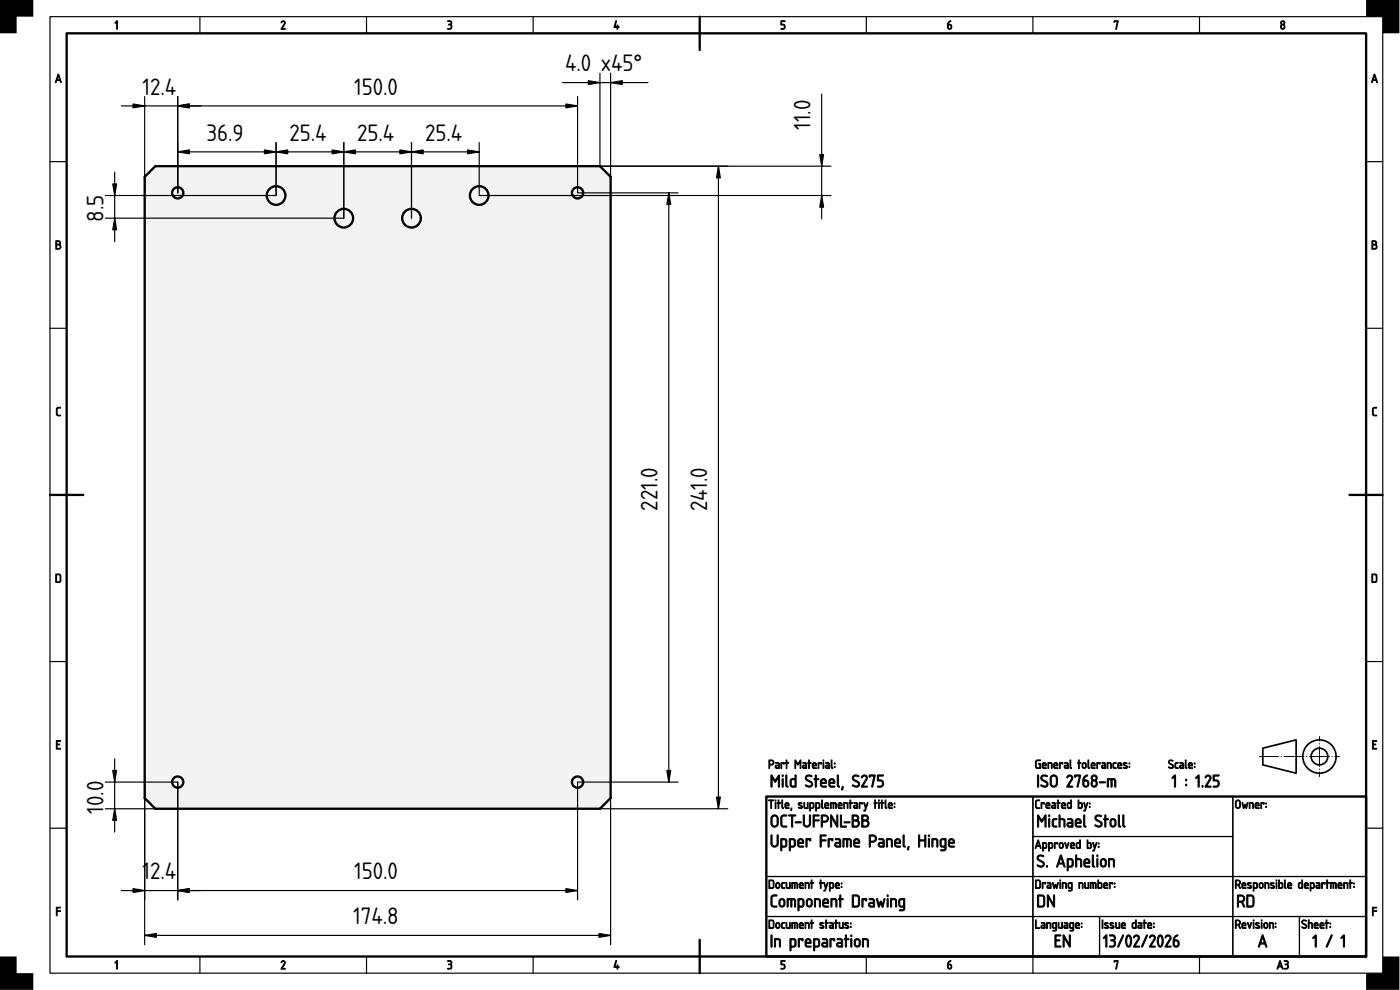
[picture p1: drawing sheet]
<svg xmlns="http://www.w3.org/2000/svg" width="420mm" height="297mm" viewBox="0 0 420 297" stroke-linecap="round" stroke-linejoin="round" font-family="sans-serif">
<defs><g id="words">
<g font-size="6.7">
<text x="169.6" y="21.4">4.0 x45°</text>
<text x="42.8" y="28.4">12.4</text>
<text x="106.2" y="28.4">150.0</text>
<text x="243.2" y="39.1" transform="rotate(-90 243.2 39.1)">11.0</text>
<text x="62" y="42.2">36.9</text>
<text x="86.9" y="42.2">25.4</text>
<text x="107.2" y="42.2">25.4</text>
<text x="127.6" y="42.2">25.4</text>
<text x="31" y="66.6" transform="rotate(-90 31 66.6)">8.5</text>
<text x="197.3" y="153.2" transform="rotate(-90 197.3 153.2)">221.0</text>
<text x="212.2" y="153.4" transform="rotate(-90 212.2 153.4)">241.0</text>
<text x="31" y="244.1" transform="rotate(-90 31 244.1)">10.0</text>
<text x="42.8" y="263.8">1</text>
<text x="45.1" y="263.8">2.4</text>
<text x="106.2" y="263.8">150.0</text>
<text x="106" y="277.3">174.8</text>
</g>
</g></defs>
<path d="M20 10h390v277h-390zM210 5v10M15 148.5h10M405 148.5h10M230 239h180v48h-180zM210 282v10" fill="none" stroke="#000" stroke-width=".7"/>
<g fill="none" stroke="#000" stroke-width=".35">
<path d="M15 5h400v287h-400zM60 5v5M110 5v5M160 5v5M260 5v5M310 5v5M360 5v5M15 48.5h5M410 48.5h5M15 98.5h5M410 98.5h5M15 198.5h5"/>
<path d="M410 198.5h5M230 239h80v24h-80zM310 239h60v12h-60zM370 239h40v24h-40zM15 248.5h5M310 251h60v12h-60zM410 248.5h5M230 263h80v12h-80zM230 275h80v12h-80zM310 263h60v12h-60zM310 275h20v12h-20zM330 275h40v12h-40z"/>
<path d="M370 275h20v12h-20zM370 263h40v12h-40zM390 275h20v12h-20zM60 287v5M110 287v5M160 287v5M260 287v5M310 287v5M360 287v5"/>
</g>
<g fill="#000" stroke="#000" stroke-width=".3">
<path d="M35 6.3l.3 .1-.2 2.4-.1-2.2-.3 .4-.2-.1zM84.5 6.5a.64 .64 0 0 1 .9-.2 .64 .64 0 0 1 .1 .9l-.8 1.4h.8l.1 .2h-1.2l.9-1.7a.44 .44 0 0 0-.2-.6 .44 .44 0 0 0-.6 .4zM134.4 6.2h.1a.73 .73 0 0 1 .9 .2 .73 .73 0 0 1-.1 1 .78 .78 0 0 1 .2 1.1 .78 .78 0 0 1-1.1 .1 .66 .66 0 0 0 1-.5 .66 .66 0 0 0-.8-.7 .52 .52 0 0 0 .6-.2 .52 .52 0 0 0-.1-.7l-.7-.1zM184.8 6.2l.2 .2-.4 1.6h.6l.1-.5 .1 .5 .4 .2-.4 .1-.1 .5-.1-.5-.9-.1zM234.4 6.3h1.2l-1 .2v.8a.8 .8 0 0 1 1 .5 .8 .8 0 0 1-.6 1l-.7-.1 .7-.1a.54 .54 0 0 0 .4-.6 .54 .54 0 0 0-.5-.5h-.5zM334.4 6.2l1.2 .1-.6 2.5 .3-2.3h-.7l-.2 .2zM17.1 122.4l1-.2v.2l-.9 .3-.1 1.5 .3 .3h.7l.1 .3h-.9l-.4-.4v-1.6zM412.1 122.4l1-.2v.2l-.9 .3-.1 1.5 .3 .3h.6l.1 .3h-.8l-.4-.4v-1.6zM16.9 222.2h1.3l-.2 .3h-.9v.7l.8 .2-.8 .1v1h1l.1 .3h-1.3zM411.9 222.2h1.2l-.1 .3h-.9v.7l.8 .2-.8 .1v1h.9l.1 .3h-1.2zM16.9 272.2l1.3 .1-1 .1v.8l1 .2-1 .1-.2 1.3zM411.9 272.2l1.3 .1-1.1 .1v.8l1.1 .2-1.1 .1-.1 1.3z"/>
<path d="M35 288.3l.3 .1-.2 2.4-.1-2.2-.3 .4-.2-.2zM84.5 288.4a.64 .64 0 0 1 .9-.1 .64 .64 0 0 1 .1 .9l-.8 1.4h.8l.1 .2h-1.2l.9-1.7a.44 .44 0 0 0-.2-.7 .44 .44 0 0 0-.6 .4zM134.4 288.2h.1a.73 .73 0 0 1 .9 .2 .73 .73 0 0 1-.1 1 .78 .78 0 0 1 .2 1.1 .78 .78 0 0 1-1.1 .1 .66 .66 0 0 0 1-.5 .66 .66 0 0 0-.8-.7 .52 .52 0 0 0 .6-.3 .52 .52 0 0 0-.1-.6l-.7-.1zM184.8 288.2l.2 .1-.4 1.7h.6l.1-.5 .1 .5 .4 .2-.4 .1-.1 .5-.1-.5-.9-.1zM234.4 288.2l1.2 .1-1 .2v.7a.8 .8 0 0 1 1 .6 .8 .8 0 0 1-.6 1l-.7-.1 .7-.2a.54 .54 0 0 0 .4-.5 .54 .54 0 0 0-.5-.5h-.5zM334.4 288.2l1.2 .1-.6 2.5 .3-2.3h-.7l-.2 .2z"/>
<path d="M284.7 6.6l.6-.3-.7 1a.74 .74 0 0 1 1 .2 .74 .74 0 0 1-.2 1 .74 .74 0 0 1-1-.1v-1.3zM284.6 7.5v.7a.4 .4 0 0 0 .4 .4 .4 .4 0 0 0 .4-.4l-.1-.6z"/>
<path d="M384.5 8a.5 .5 0 0 0 1 0 .5 .5 0 0 0-1 0zM384.6 6.9a.4 .4 0 0 0 .8 0 .4 .4 0 0 0-.8 0zM384.6 6.4a.65 .65 0 0 1 .9 .1 .65 .65 0 0 1-.1 .9 .76 .76 0 0 1 .2 1.1 .76 .76 0 0 1-1.2 0 .76 .76 0 0 1 .2-1.1l-.3-.6z"/>
<path d="M17.4 22.2l.2 .1 .8 2.3-.1 .2-.3-.7h-1l-.2 .7-.2-.1zM17.5 22.7l-.4 1.2h.8z"/>
<path d="M412.4 22.2l.2 .1 .8 2.3-.1 .2-.3-.7h-1l-.2 .7-.2-.1zM412.5 22.7l-.4 1.2h.8z"/>
<path d="M16.8 72.3l.6-.1a.65 .65 0 0 1 .7 .4 .65 .65 0 0 1-.2 .8 .77 .77 0 0 1 .4 .8 .77 .77 0 0 1-.7 .6h-.8zM17 73.5v1.1h.5a.52 .52 0 0 0 .5-.6 .52 .52 0 0 0-.5-.5zM17 72.5v.8h.5a.39 .39 0 0 0 .4-.4 .39 .39 0 0 0-.4-.4z"/>
<path d="M411.8 72.3l.6-.1a.65 .65 0 0 1 .7 .4 .65 .65 0 0 1-.2 .8 .77 .77 0 0 1 .4 .8 .77 .77 0 0 1-.7 .6h-.8zM412 73.5v1.1h.5a.52 .52 0 0 0 .5-.6 .52 .52 0 0 0-.5-.5zM412 72.5v.8h.5a.39 .39 0 0 0 .4-.4 .39 .39 0 0 0-.4-.4z"/>
<path d="M17 172.5v2h.8l.2-.4v-1.4l-.2-.2zM16.8 172.2h1l.4 .5v1.6l-.4 .5h-1z"/>
<path d="M412 172.5v2h.8l.2-.4v-1.4l-.2-.2zM411.7 172.2h1.1l.4 .5v1.6l-.4 .5h-1.1z"/>
<path d="M231 228.3v1h.6a.52 .52 0 0 0 .4-.6 .52 .52 0 0 0-.5-.4zM230.8 228h.7a.77 .77 0 0 1 .8 .8 .77 .77 0 0 1-.7 .8h-.6v.8l-.2 .1zM232.9 229.9l.1 .4h.7v-.5zM232.8 228.8h.8l.3 .5v1.2l-.8 .1a.52 .52 0 0 1-.5-.5 .52 .52 0 0 1 .5-.5h.6l-.1-.4-.8-.2zM234.4 228.8l1 .1-.1 .4-.2-.3h-.5l-.1 1.6zM236 228l.2 .1v.7l.5 .1-.5 .1-.2 1.6-.1-1.6-.2-.1 .2-.1zM238.6 228l.8 1.2 .9-1.2v2.5l-.2-.1v-1.8l-.6 1-.7-1v1.8l-.2 .2zM241.1 229.9l.1 .4h.6v-.5zM241 228.8h.8l.3 .5v1.2l-.8 .1a.52 .52 0 0 1-.5-.5 .52 .52 0 0 1 .5-.5h.5v-.4l-.8-.2zM242.7 228l.2 .1v.7l.6 .1-.6 .1-.1 1.6-.1-1.6-.3-.1 .3-.1zM244.1 229.2l-.1 .4h.8l-.2-.5zM244 228.9a.64 .64 0 0 1 .9 0 .64 .64 0 0 1 0 .9h-.9l.1 .5 1 .2-.8 .1a1.06 1.06 0 0 1-.3-1.7zM245.6 228.8l1 .1-.2 .4-.1-.3h-.5l-.2 1.6zM247 228.8l.2 .1-.1 1.7zM247 228.2a.17 .17 0 0 1 .3 0 .17 .17 0 0 1-.3 0zM248 229.9l.1 .4h.6v-.5zM247.8 228.8h.9l.3 .5-.1 1.2-.7 .1a.52 .52 0 0 1-.5-.5 .52 .52 0 0 1 .5-.5h.5v-.4l-.9-.2zM249.5 228l.2 .1 .1 2.5-.4-.4zM250.4 230h.2v.3h-.2zM250.4 228.9h.2v.3h-.2z"/>
<path d="M231.4 232.6h.3l.9 1.6 1-1.6h.3v3.5l-.3-.2v-2.6l-1 1.4-.9-1.4v2.7l-.3 .1zM234.8 233.7l.3 .1v2.2l-.2 .2-.2-.2zM234.7 232.8a.25 .25 0 0 1 .5 0 .25 .25 0 0 1-.5 0zM235.9 232.6l.3 .1v2.9l.3 .3a.37 .37 0 0 1-.5 .3 .37 .37 0 0 1-.2-.6zM237.6 234l-.1 .4v1.2l1.1 .2v-1.8zM237.3 233.9l.3-.3h1v-.9l.3-.2v3.6l-1.2 .1-.5-.4-.1-1.5zM241.9 232.8a1.41 1.41 0 0 1 1.8 .1l-.3 .1a.73 .73 0 0 0-.9-.1 .73 .73 0 0 0-.3 .9l1.1 .6a1.02 1.02 0 0 1 .4 1.5 1.02 1.02 0 0 1-1.6 .1l-.4-.3 .2-.2a.88 .88 0 0 0 .9 .4 .88 .88 0 0 0 .7-.9l-1.7-1.1-.1-.5zM244.7 232.5l.3 .2v.9l.8 .2-.8 .2v2l-.2 .2-.1-.2v-2l-.4-.2 .4-.2zM246.7 234.2l-.1 .5h1.1a.58 .58 0 0 0-.3-.7 .58 .58 0 0 0-.7 .2zM246.5 233.8a.92 .92 0 0 1 1.3 0 .92 .92 0 0 1 .1 1.3h-1.3l.1 .7 1.4 .2-1.2 .2a.89 .89 0 0 1-.7-1.2v-.8zM249.2 234.2l-.1 .5h1.1a.58 .58 0 0 0-.3-.7 .58 .58 0 0 0-.7 .2zM249 233.8a.92 .92 0 0 1 1.3 0 .92 .92 0 0 1 .1 1.3h-1.3l.1 .7 1.4 .2-1.2 .2a.89 .89 0 0 1-.7-1.2v-.8zM251.3 232.6l.3 .1v2.9l.3 .3a.37 .37 0 0 1-.5 .3 .37 .37 0 0 1-.1-.6zM252.8 236l.3 .1-.4 1-.1-.2zM256 232.8a1.41 1.41 0 0 1 1.8 .1l-.3 .1a.73 .73 0 0 0-.9-.1 .73 .73 0 0 0-.3 .9l1.1 .6a1.02 1.02 0 0 1 .4 1.5 1.02 1.02 0 0 1-1.6 .1l-.4-.3 .2-.2a.88 .88 0 0 0 .9 .4 .88 .88 0 0 0 .7-.9l-1.7-1.1-.1-.5zM258.8 232.8a.92 .92 0 0 1 1.2-.1 .92 .92 0 0 1 .2 1.2l-1.2 1.9h1.1l.2 .4h-1.8l1.3-2.4a.63 .63 0 0 0-.3-.9 .63 .63 0 0 0-.8 .5l-.2-.2zM260.9 232.5h1.6l.2 .2-.9 3.5-.2-.2 .7-3.1h-1.1l-.2 .3zM263.4 232.6l1.6-.1 .2 .2-.2 .2h-1.3v1.1a1.14 1.14 0 0 1 1.4 .8 1.14 1.14 0 0 1-.8 1.4l-1-.2 .9-.2a.77 .77 0 0 0 .6-.7 .77 .77 0 0 0-.6-.8h-.8z"/>
<path d="M311.4 232.6l.3 .1v3.3l-.2 .2-.1-.2zM312.6 232.8a1.41 1.41 0 0 1 1.7 .1l-.2 .1a.73 .73 0 0 0-1-.1 .73 .73 0 0 0-.2 .9l1.1 .6a1.02 1.02 0 0 1 .3 1.5 1.02 1.02 0 0 1-1.6 .1l-.3-.3 .1-.2a.88 .88 0 0 0 1 .4 .88 .88 0 0 0 .6-.9l-1.6-1.1-.2-.5zM315.8 233l-.3 .6v1.6a.75 .75 0 0 0 .8 .6 .75 .75 0 0 0 .7-.7v-1.5a.75 .75 0 0 0-.4-.7 .75 .75 0 0 0-.8 .1zM315.5 232.8a1.1 1.1 0 0 1 1.2-.2 1.1 1.1 0 0 1 .7 1v1.5a1.1 1.1 0 0 1-1.1 1.1 1.1 1.1 0 0 1-1.1-1.1v-1.8zM320.4 232.8a.92 .92 0 0 1 1.2-.1 .92 .92 0 0 1 .2 1.2l-1.2 1.9h1.2l.1 .4h-1.7l1.3-2.4a.63 .63 0 0 0-.3-.9 .63 .63 0 0 0-.9 .5l-.2-.2zM322.5 232.5h1.6l.2 .2-.9 3.5-.2-.2 .7-3.1h-1.1l-.1 .3zM325.4 233l1-.4v.2l-.9 .6-.2 .6a1.1 1.1 0 0 1 1.5 1 1.1 1.1 0 0 1-1.4 1.1l-.4-.7v-1.6zM325.3 234.3v1a.57 .57 0 0 0 .6 .5 .57 .57 0 0 0 .5-.5l-.1-.8zM327.7 235a.7 .7 0 0 0 1.4 0 .7 .7 0 0 0-1.4 0zM327.8 233.4a.57 .57 0 0 0 1.1 0 .57 .57 0 0 0-1.1 0zM327.8 232.7a.93 .93 0 0 1 1.3 .1 .93 .93 0 0 1-.2 1.4 1.09 1.09 0 0 1 .3 1.6 1.09 1.09 0 0 1-1.7 0 1.09 1.09 0 0 1 .3-1.6l-.3-.8zM330 234.6h1.6l.2 .1-1.7 .2zM332.4 233.6h.1a2.46 2.46 0 0 1 2.3 .3v2.2l-.3-.1-.1-1.9-.6-.1v2l-.2 .2-.2-.2v-2h-.7v2l-.2 .2-.2-.2z"/>
<path d="M310.9 228.2l1.4-.2-.2 .2-.9 .1-.2 .4v1.2l.2 .4h.8v-1l-.3-.1 .6-.1v1.4l-1 .1-.5-.3-.1-1.7zM313.1 229.2l-.1 .4h.8l-.2-.5zM313 228.9a.64 .64 0 0 1 .8 0 .64 .64 0 0 1 .1 .9h-.9l.1 .5 .9 .2-.7 .1a1.06 1.06 0 0 1-.3-1.7zM314.5 228.8a.87 .87 0 0 1 1.1 .1 .87 .87 0 0 1 .2 1l-.1 .7-.2-1.4-.8-.2v1.4l-.2 .1zM316.5 229.2v.4h.7l-.2-.5zM316.4 228.9a.64 .64 0 0 1 .9 0 .64 .64 0 0 1 .1 .9h-.9l.1 .5 .9 .2-.8 .1a1.06 1.06 0 0 1-.3-1.7zM318 228.8l1 .1-.1 .4-.2-.3h-.5l-.1 1.6zM319.7 229.9l.1 .4h.6v-.5zM319.5 228.8h.8l.3 .5v1.2l-.8 .1a.52 .52 0 0 1-.5-.5 .52 .52 0 0 1 .5-.5h.6v-.4l-.9-.2zM321.1 228l.3 .1 .1 2.5-.4-.4zM323.7 228l.2 .1v.7l.5 .1-.5 .1-.1 1.6-.1-1.6-.3-.1 .3-.1zM325.1 229.1l-.1 .9a.4 .4 0 0 0 .4 .3 .4 .4 0 0 0 .4-.4l-.1-.8zM325 228.9a.64 .64 0 0 1 1 .5v.6a.64 .64 0 0 1-.6 .6 .64 .64 0 0 1-.7-.7zM326.5 228l.2 .1 .2 2.5-.4-.4zM327.7 229.2v.4h.7l-.2-.5zM327.6 228.9a.64 .64 0 0 1 .9 0 .64 .64 0 0 1 .1 .9h-.9l.1 .5 .9 .2-.8 .1a1.06 1.06 0 0 1-.3-1.7zM329.2 228.8l1 .1-.1 .4-.2-.3h-.5l-.1 1.6zM330.9 229.9l.1 .4h.6v-.5zM330.7 228.8h.8l.3 .5v1.2l-.8 .1a.52 .52 0 0 1-.5-.5 .52 .52 0 0 1 .5-.5h.6v-.4l-.9-.2zM332.3 228.8a.87 .87 0 0 1 1 .1 .87 .87 0 0 1 .3 1l-.2 .7-.1-1.4-.8-.2v1.4l-.2 .1zM334.1 228.9l.8-.1 .1 .2a.52 .52 0 0 0-.6 0 .52 .52 0 0 0-.2 .6l.1 .6 .7 .3a.65 .65 0 0 1-.8 0 .65 .65 0 0 1-.2-.8zM335.7 229.2l-.1 .4h.8l-.2-.5zM335.6 228.9a.64 .64 0 0 1 .9 0 .64 .64 0 0 1 .1 .9h-1l.2 .5 .9 .2-.8 .1a1.06 1.06 0 0 1-.3-1.7zM337.2 228.9a.5 .5 0 0 1 .5-.2 .5 .5 0 0 1 .4 .5l-.5-.2-.3 .2 .8 .5a.55 .55 0 0 1-.1 .9 .55 .55 0 0 1-.8-.4l.7 .1 .2-.2-.9-.6zM338.8 230h.2v.3h-.2zM338.8 228.9h.2v.3h-.2z"/>
<path d="M350.8 228.2l.2-.1a.75 .75 0 0 1 1 .3h-.1a.49 .49 0 0 0-.8-.1 .49 .49 0 0 0 .1 .7l.6 .3a.73 .73 0 0 1 0 1.2 .73 .73 0 0 1-1.1-.4h.1a.54 .54 0 0 0 .8 .3 .54 .54 0 0 0 .2-.7l-1-.6-.1-.4zM352.7 228.9l.8-.1 .1 .2a.52 .52 0 0 0-.6 0 .52 .52 0 0 0-.2 .6l.1 .6 .7 .3a.65 .65 0 0 1-.8 0 .65 .65 0 0 1-.2-.8zM354.3 229.9l.1 .4h.6v-.5zM354.1 228.8h.8l.3 .5v1.2l-.8 .1a.52 .52 0 0 1-.5-.5 .52 .52 0 0 1 .6-.5h.5v-.4l-.9-.2zM355.7 228l.3 .1 .1 2.5-.4-.4zM357 229.2l-.1 .4h.8l-.2-.5zM356.8 228.9a.64 .64 0 0 1 .9 0 .64 .64 0 0 1 .1 .9h-.9l.1 .5 .9 .2-.8 .1a1.06 1.06 0 0 1-.3-1.7zM358.4 230h.2v.3h-.2zM358.4 228.9h.2v.3h-.2z"/>
<path d="M352.5 232.6l.3 .1v3.3l-.2 .2-.1-.2v-2.9l-.5 .5-.3-.2zM355.8 235.3h.3v.4h-.3zM355.8 233.8h.3v.4h-.2zM359.6 232.6l.3 .1v3.3l-.2 .2-.1-.2v-2.9l-.5 .5-.3-.2zM360.7 235.7h.3v.4h-.2zM361.9 232.8a.92 .92 0 0 1 1.2-.1 .92 .92 0 0 1 .2 1.2l-1.2 1.9h1.2l.1 .4h-1.7l1.3-2.4a.63 .63 0 0 0-.3-.9 .63 .63 0 0 0-.9 .5l-.2-.2zM364.1 232.6l1.6-.1 .2 .2-.2 .2h-1.3v1.1a1.14 1.14 0 0 1 1.5 .8 1.14 1.14 0 0 1-.9 1.4l-.9-.2 .9-.2a.77 .77 0 0 0 .6-.7 .77 .77 0 0 0-.7-.8h-.8z"/>
<path d="M230.7 240l1.5 .1-.6 .1-.2 2.4-.1-2.4h-.6zM232.7 240.8l.2 .1-.1 1.7zM232.6 240.2a.2 .2 0 0 1 .4 0 .2 .2 0 0 1-.4 0zM233.5 240l.3 .1v.7l.5 .1-.5 .1-.2 1.6-.1-1.6-.2-.1 .2-.1zM234.7 240l.2 .1 .1 2.5-.4-.4zM235.9 241.2l-.1 .4h.8l-.2-.5zM235.8 240.9a.64 .64 0 0 1 .8 0 .64 .64 0 0 1 .1 .9h-.9l.1 .5 .9 .2-.7 .1a1.06 1.06 0 0 1-.3-1.7zM237.5 242.5h.2l-.3 .7zM239.7 240.9a.5 .5 0 0 1 .5-.2 .5 .5 0 0 1 .4 .5l-.6-.2-.2 .2 .8 .5a.55 .55 0 0 1-.1 .9 .55 .55 0 0 1-.8-.4l.6 .1 .3-.2-.9-.6zM241.3 240.8l.2 .1v1.3l.3 .1h.5v-1.4h.2v1.7h-.8a1.3 1.3 0 0 1-.4-1.8zM243.2 241v1.3h.7l.1-1.1zM243 240.8a.94 .94 0 0 1 1.4 .8 .94 .94 0 0 1-1.2 1l-.1 .8zM245 241v1.3h.7l.1-1.1zM244.8 240.8a.94 .94 0 0 1 1.3 .8 .94 .94 0 0 1-1.1 1l-.1 .8zM246.6 240l.2 .1 .1 2.5-.3-.4zM247.8 241.2l-.1 .4h.8l-.2-.5zM247.7 240.9a.64 .64 0 0 1 .9 0 .64 .64 0 0 1 0 .9h-.9l.1 .5 1 .2-.8 .1a1.06 1.06 0 0 1-.3-1.7zM249.3 240.8h.1a1.21 1.21 0 0 1 1.6 .5l-.1 1.3-.1-1.4-.5-.2-.2 1.6-.1-1.6h-.5l-.1 1.6zM251.8 241.2l-.1 .4h.8l-.2-.5zM251.7 240.9a.64 .64 0 0 1 .9 0 .64 .64 0 0 1 0 .9h-.9l.1 .5 1 .2-.8 .1a1.06 1.06 0 0 1-.3-1.7zM253.2 240.8a.87 .87 0 0 1 1.1 .1 .87 .87 0 0 1 .2 1l-.1 .7-.2-1.4-.7-.2v1.4l-.3 .1zM255.1 240l.2 .1v.7l.5 .1-.5 .1-.1 1.6-.1-1.6-.3-.1 .3-.1zM256.4 241.9l.1 .4h.6v-.5zM256.3 240.8h.8l.3 .5v1.2l-.8 .1a.52 .52 0 0 1-.5-.5 .52 .52 0 0 1 .5-.5h.5v-.4l-.8-.2zM257.9 240.8l1 .1-.1 .4-.2-.3h-.5l-.1 1.6zM259.3 240.8l.2 .1 .4 1.2 .4-1.2h.2l-.9 2.5-.4-.2 .3-.1 .2-.6zM262.6 240l.2 .1v.7l.5 .1-.5 .1-.2 1.6-.1-1.6-.2-.1 .2-.1zM263.7 240.8l.2 .1-.1 1.7zM263.6 240.2a.2 .2 0 0 1 .4 0 .2 .2 0 0 1-.4 0zM264.6 240l.2 .1v.7l.5 .1-.5 .1-.2 1.6-.1-1.6-.2-.1 .2-.1zM265.7 240l.2 .1 .1 2.5-.4-.4zM266.9 241.2l-.1 .4h.8l-.2-.5zM266.8 240.9a.64 .64 0 0 1 .8 0 .64 .64 0 0 1 .1 .9h-.9l.1 .5 .9 .2-.7 .1a1.06 1.06 0 0 1-.3-1.7zM268.4 242h.2v.3h-.2zM268.4 240.9h.2v.3h-.2z"/>
<path d="M231.4 250.5l.3 .2v2.3a.75 .75 0 0 0 .8 .8 .75 .75 0 0 0 .7-.8v-2.3l.2-.2 .2 .2v2.3a1.11 1.11 0 0 1-1.1 1.2 1.11 1.11 0 0 1-1.1-1.1zM234.7 252v1.8h.9l.2-.4v-1.2l-.2-.2zM234.4 251.7a1.38 1.38 0 0 1 1.7 .5l.1 .2a1.27 1.27 0 0 1-.7 1.8h-.8l-.1 1h-.2zM237.2 252v1.8h.9l.2-.4v-1.2l-.2-.2zM236.9 251.7a1.38 1.38 0 0 1 1.8 .5v.2a1.27 1.27 0 0 1-.7 1.8h-.8v1h-.3zM239.8 252.2l-.1 .5h1.1a.58 .58 0 0 0-.2-.7 .58 .58 0 0 0-.8 .2zM239.7 251.8a.92 .92 0 0 1 1.2 0 .92 .92 0 0 1 .1 1.3h-1.3l.2 .7 1.3 .2-1.1 .2a.89 .89 0 0 1-.7-1.2v-.8zM241.9 251.7l1.2-.1 .2 .2-.1 .5-.2-.3h-.8v2l-.2 .2-.1-.2zM246.2 250.5h1.6l.1 .2-.1 .1h-1.3v1.2h1.3l.1 .2-.1 .1h-1.3v1.7l-.2 .2-.2-.2zM248.6 251.7l1.2-.1 .2 .2-.2 .5-.2-.3h-.7v2l-.2 .2-.2-.2zM250.9 253.2v.4l.2 .2h.9v-.7zM250.7 251.6h1.1l.5 .6v1.9l-1.1 .1a.74 .74 0 0 1-.7-.8 .74 .74 0 0 1 .7-.7h.8l-.1-.5-1.2-.3zM253 251.6h.2a2.46 2.46 0 0 1 2.2 .3l.1 2.2-.3-.1-.1-1.9-.7-.1v2l-.1 .2-.2-.2v-2h-.8v2l-.2 .2-.1-.2zM256.6 252.2l-.1 .5h1.1a.58 .58 0 0 0-.2-.7 .58 .58 0 0 0-.8 .2zM256.5 251.8a.92 .92 0 0 1 1.2 0 .92 .92 0 0 1 .1 1.3h-1.3l.2 .7 1.3 .2-1.1 .2a.89 .89 0 0 1-.7-1.2v-.8zM261.2 250.9v1.4h.8a.75 .75 0 0 0 .7-.7 .75 .75 0 0 0-.8-.7zM260.9 250.6l.2-.1a1.69 1.69 0 0 1 1.7 .4 1.1 1.1 0 0 1 .2 1.1 1.1 1.1 0 0 1-1 .7h-.8v1.3l-.3 .1zM264 253.2l-.1 .4 .2 .2h.9v-.7zM263.8 251.6h1.1l.5 .6v1.9l-1.2 .1a.74 .74 0 0 1-.7-.8 .74 .74 0 0 1 .8-.7h.7v-.5l-1.2-.3zM266.1 251.6a1.44 1.44 0 0 1 1.7 .5v1.8l-.1 .3-.2-.3v-1.7l-.4-.2h-.7v2l-.2 .2-.2-.2zM268.9 252.2l-.1 .5h1.1a.58 .58 0 0 0-.2-.7 .58 .58 0 0 0-.8 .2zM268.8 251.8a.92 .92 0 0 1 1.2 0 .92 .92 0 0 1 .1 1.3h-1.3l.2 .7 1.3 .2-1.1 .2a.89 .89 0 0 1-.7-1.2v-.8zM271.1 250.6l.3 .1v2.9l.3 .3a.37 .37 0 0 1-.5 .3 .37 .37 0 0 1-.2-.6zM272.5 254l.3 .1-.3 1-.2-.2zM275.7 250.6l.3 .1v1.3h1.5v-1.3l.3-.1v3.5l-.3-.1v-1.7h-1.5v1.7l-.3 .1zM278.7 251.7l.3 .1v2.2l-.2 .2-.2-.2zM278.6 250.8a.25 .25 0 0 1 .5 0 .25 .25 0 0 1-.5 0zM279.7 251.6a1.44 1.44 0 0 1 1.8 .5v1.8l-.2 .3-.2-.3v-1.7l-.3-.2h-.8v2l-.2 .2-.1-.2zM282.6 252.1l-.1 1.5 .2 .2h.9v-1.8zM282.3 251.8l.5-.2 1.1 .1v2.9a1 1 0 0 1-1.6 .5l1.1-.2 .2-.7a1.06 1.06 0 0 1-1.2-.2 1.06 1.06 0 0 1-.3-1.2zM285.1 252.2l-.1 .5h1.1a.58 .58 0 0 0-.3-.7 .58 .58 0 0 0-.7 .2zM284.9 251.8a.92 .92 0 0 1 1.3 0 .92 .92 0 0 1 .1 1.3h-1.3l.1 .7 1.4 .2-1.2 .2a.89 .89 0 0 1-.7-1.2v-.8z"/>
<path d="M232 245l-.3 .6v1.6a.75 .75 0 0 0 .8 .6 .75 .75 0 0 0 .7-.7v-1.5a.75 .75 0 0 0-.4-.7 .75 .75 0 0 0-.8 .1zM231.7 244.8a1.1 1.1 0 0 1 1.2-.2 1.1 1.1 0 0 1 .7 1v1.5a1.1 1.1 0 0 1-1.1 1.1 1.1 1.1 0 0 1-1.1-1.1v-1.8zM234.6 244.7l.4-.2h1.1v.3l-1 .1-.4 .3v2.1l.3 .5h1l.1 .3h-1.2l-.5-.4-.1-2.3zM236.7 244.5h2l.1 .2-.9 .1v3.2l-.2 .2-.1-.2v-3.2h-.9zM238.7 246.6h1.6l.2 .1-1.7 .2zM241.1 244.5l.3 .2v2.3a.75 .75 0 0 0 .8 .8 .75 .75 0 0 0 .7-.8v-2.3l.2-.2 .2 .2v2.3a1.11 1.11 0 0 1-1.1 1.2 1.11 1.11 0 0 1-1.1-1.1zM244.1 244.5h1.6l.1 .2-.1 .1h-1.3v1.2h1.3l.1 .2-.1 .1h-1.3v1.7l-.2 .2-.2-.2zM246.8 244.9v1.4h.8a.75 .75 0 0 0 .7-.7 .75 .75 0 0 0-.8-.7zM246.5 244.6l.2-.1a1.69 1.69 0 0 1 1.7 .4 1.1 1.1 0 0 1 .2 1.1 1.1 1.1 0 0 1-1 .7h-.8v1.3l-.3 .1zM249.3 244.5l.3 .1 1.5 2.7v-2.6l.3-.2v3.6l-.3-.1-1.5-2.6v2.6l-.3 .1zM252.3 244.6l.3 .1v3.1h1.2l.2 .3h-1.7zM253.3 246.6h1.6l.2 .1-1.6 .2zM255.8 244.6l.9-.1a.93 .93 0 0 1 1 .6 .93 .93 0 0 1-.3 1 1.11 1.11 0 0 1 .5 1.2 1.11 1.11 0 0 1-1 .9l-1.2-.1zM256.1 246.4v1.5h.7a.74 .74 0 0 0 .8-.8 .74 .74 0 0 0-.7-.7zM256.1 244.9v1.1h.7a.56 .56 0 0 0 .6-.6 .56 .56 0 0 0-.6-.5zM258.7 244.6l.9-.1a.93 .93 0 0 1 1 .6 .93 .93 0 0 1-.3 1 1.11 1.11 0 0 1 .5 1.2 1.11 1.11 0 0 1-1 .9l-1.2-.1zM259 246.4v1.5h.7a.74 .74 0 0 0 .8-.8 .74 .74 0 0 0-.7-.7zM259 244.9v1.1h.7a.56 .56 0 0 0 .6-.6 .56 .56 0 0 0-.6-.5z"/>
<path d="M311.5 256.8a1.41 1.41 0 0 1 1.7 .1l-.2 .1a.73 .73 0 0 0-1-.1 .73 .73 0 0 0-.2 .9l1.1 .6a1.02 1.02 0 0 1 .3 1.5 1.02 1.02 0 0 1-1.6 .1l-.3-.3 .1-.2a.88 .88 0 0 0 1 .4 .88 .88 0 0 0 .6-.9l-1.6-1.1-.2-.5zM314 259.7h.3v.4h-.2zM318.3 256.5l.3 .1 1 3.3-.1 .3-.4-.9h-1.4l-.3 .9-.3-.2zM318.4 257.2l-.6 1.7h1.1zM320.6 258v1.8h.9l.2-.4v-1.2l-.2-.2zM320.3 257.7a1.38 1.38 0 0 1 1.8 .5v.2a1.27 1.27 0 0 1-.7 1.8h-.8v1h-.3zM322.9 256.5h.2l.1 1.1h.9l.5 .4v2.1l-.3-.1-.1-1.9-.3-.1h-.7v2l-.4 .1zM325.7 258.2l-.1 .5h1.1a.58 .58 0 0 0-.2-.7 .58 .58 0 0 0-.8 .2zM325.6 257.8a.92 .92 0 0 1 1.2 0 .92 .92 0 0 1 .1 1.3h-1.3l.2 .7 1.3 .2-1.1 .2a.89 .89 0 0 1-.7-1.2v-.8zM327.9 256.6l.3 .1v2.9l.3 .3a.37 .37 0 0 1-.5 .3 .37 .37 0 0 1-.2-.6zM329.2 257.7l.3 .1v2.2l-.2 .2-.1-.2zM329.1 256.8a.25 .25 0 0 1 .5 0 .25 .25 0 0 1-.5 0zM330.8 258.1l-.2 1.2a.57 .57 0 0 0 .6 .5 .57 .57 0 0 0 .5-.6l-.2-1.1-.4-.2zM330.5 257.8a.92 .92 0 0 1 1.5 .6v.9a.91 .91 0 0 1-.9 .9 .91 .91 0 0 1-.9-.9v-1.1zM332.7 257.6a1.44 1.44 0 0 1 1.8 .5v1.8l-.2 .3-.2-.3v-1.7l-.3-.2h-.8v2l-.2 .2-.1-.2z"/>
<path d="M310.9 240.2l1.1-.2v.2l-1 .3v1.4l.2 .4h.7l.1 .3h-.8l-.4-.4-.1-1.6zM312.5 240.8l1 .1-.2 .4-.1-.3h-.5l-.2 1.6zM314.2 241.2l-.1 .4h.8l-.2-.5zM314.1 240.9a.64 .64 0 0 1 .8 0 .64 .64 0 0 1 .1 .9h-.9l.1 .5 1 .2-.8 .1a1.06 1.06 0 0 1-.3-1.7zM315.9 241.9l.1 .4h.6v-.5zM315.7 240.8h.9l.3 .5-.1 1.2-.7 .1a.52 .52 0 0 1-.5-.5 .52 .52 0 0 1 .5-.5h.5v-.4l-.9-.2zM317.5 240l.2 .1v.7l.5 .1-.5 .1-.1 1.6-.2-1.6-.2-.1 .2-.1zM318.9 241.2l-.1 .4h.8l-.3-.5zM318.7 240.9a.64 .64 0 0 1 .9 0 .64 .64 0 0 1 .1 .9h-.9l.1 .5 .9 .2-.8 .1a1.06 1.06 0 0 1-.3-1.7zM320.6 241.1l-.1 .1a.71 .71 0 0 0 .5 1.1h.3v-1.3zM320.4 241l.9-.2v-.7l.2-.1v2.6h-.9l-.3-.3zM323.8 241v1.3h.5a.91 .91 0 0 0 .2-1.2zM323.6 240l.2 .1v.7h.7l.3 .3v1l-.3 .5-.9-.1zM325.3 240.8l.2 .1 .4 1.2 .4-1.2h.2l-.9 2.5-.4-.2 .3-.1 .2-.6zM326.9 242h.2v.3h-.2zM326.9 240.9h.2v.3h-.2z"/>
<path d="M311.5 252l.2 .1 .8 2.3-.2 .2-.3-.7h-.9l-.2 .7-.2-.1zM311.6 252.5l-.4 1.2h.8zM313.1 253v1.3h.7l.1-1.1zM312.9 252.8a.94 .94 0 0 1 1.3 .8 .94 .94 0 0 1-1.1 1l-.1 .8zM314.9 253v1.3h.7l.1-1.1zM314.7 252.8a.94 .94 0 0 1 1.3 .8 .94 .94 0 0 1-1.1 1l-.1 .8zM316.5 252.8l.9 .1-.1 .4-.1-.3h-.5l-.2 1.6zM318.2 253.1l-.1 .9a.4 .4 0 0 0 .4 .3 .4 .4 0 0 0 .4-.4l-.1-.8zM318.1 252.9a.64 .64 0 0 1 1 .5v.6a.64 .64 0 0 1-.6 .6 .64 .64 0 0 1-.6-.7zM319.6 252.8l.2 .1 .4 1.2 .4-1.2h.2l-.6 1.7zM321.6 253.2l-.1 .4h.8l-.3-.5zM321.4 252.9a.64 .64 0 0 1 .9 0 .64 .64 0 0 1 .1 .9h-.9l.1 .5 .9 .2-.8 .1a1.06 1.06 0 0 1-.3-1.7zM323.3 253.1l-.1 .1a.71 .71 0 0 0 .5 1.1h.3v-1.3zM323.1 253l.9-.2v-.7l.2-.1v2.6h-.9l-.3-.3zM326.5 253v1.3h.5a.91 .91 0 0 0 .2-1.2zM326.3 252l.2 .1v.7h.7l.3 .3v1l-.3 .5-1-.1zM327.9 252.8l.3 .1 .3 1.2 .5-1.2h.2l-.9 2.5-.4-.2 .3-.1 .2-.6zM329.6 254h.2v.3h-.2zM329.6 252.9h.2v.3h-.2z"/>
<path d="M311.4 244.6h.3l.9 1.6 1-1.6h.3v3.5l-.3-.2v-2.6l-1 1.4-.9-1.4v2.7l-.3 .1zM314.8 245.7l.3 .1v2.2l-.2 .2-.2-.2zM314.7 244.8a.25 .25 0 0 1 .5 0 .25 .25 0 0 1-.5 0zM316 245.8l1-.2 .2 .3a.77 .77 0 0 0-.9 .1 .77 .77 0 0 0-.2 .9l.1 .7 1 .3-.2 .3a.99 .99 0 0 1-1.1-.3 .99 .99 0 0 1-.1-1.1zM317.9 244.5h.2l.1 1.1h.9l.5 .4v2.1l-.3-.1-.1-1.9-.3-.1h-.7v2l-.4 .1zM320.6 247.2v.4l.2 .2h.9v-.7zM320.4 245.6h1.1l.5 .6v1.9l-1.1 .1a.74 .74 0 0 1-.7-.8 .74 .74 0 0 1 .7-.7h.8l-.1-.5-1.2-.3zM323.1 246.2l-.1 .5h1.1a.58 .58 0 0 0-.2-.7 .58 .58 0 0 0-.8 .2zM323 245.8a.92 .92 0 0 1 1.2 0 .92 .92 0 0 1 .1 1.3h-1.3l.2 .7 1.3 .2-1.1 .2a.89 .89 0 0 1-.7-1.2v-.8zM325.3 244.6l.3 .1v2.9l.3 .3a.37 .37 0 0 1-.5 .3 .37 .37 0 0 1-.2-.6zM328.8 244.8a1.41 1.41 0 0 1 1.8 .1l-.3 .1a.73 .73 0 0 0-.9-.1 .73 .73 0 0 0-.3 .9l1.1 .6a1.02 1.02 0 0 1 .4 1.5 1.02 1.02 0 0 1-1.6 .1l-.4-.3 .2-.2a.88 .88 0 0 0 .9 .4 .88 .88 0 0 0 .7-.9l-1.7-1.1-.1-.5zM331.6 244.5l.3 .2v.9l.8 .2-.8 .2v2l-.2 .2-.1-.2v-2l-.4-.2 .4-.2zM333.7 246.1l-.2 1.2a.57 .57 0 0 0 .6 .5 .57 .57 0 0 0 .5-.6l-.2-1.1-.4-.2zM333.4 245.8a.92 .92 0 0 1 1.5 .6v.9a.91 .91 0 0 1-.9 .9 .91 .91 0 0 1-.9-.9v-1.1zM335.7 244.6l.3 .1v2.9l.3 .3a.37 .37 0 0 1-.5 .3 .37 .37 0 0 1-.2-.6zM337 244.6l.3 .1v2.9l.3 .3a.37 .37 0 0 1-.5 .3 .37 .37 0 0 1-.1-.6z"/>
<path d="M371.2 240.4l-.2 1.5a.52 .52 0 0 0 .5 .4 .52 .52 0 0 0 .5-.5v-1.3l-.5-.2zM371 240.2a.77 .77 0 0 1 .8-.1 .77 .77 0 0 1 .5 .7v1a.77 .77 0 0 1-.8 .8 .77 .77 0 0 1-.8-.7l.1-1.4zM372.8 240.8l.2 .1 .3 1.1 .3-.7 .4 .7 .3-1.1 .2-.1-.4 1.8-.5-.8-.4 .8zM374.9 240.8a.87 .87 0 0 1 1.1 .1 .87 .87 0 0 1 .2 1l-.1 .7-.2-1.4-.8-.2v1.4l-.2 .1zM377 241.2l-.1 .4h.8l-.2-.5zM376.8 240.9a.64 .64 0 0 1 .9 0 .64 .64 0 0 1 .1 .9h-.9l.1 .5 .9 .2-.8 .1a1.06 1.06 0 0 1-.3-1.7zM378.4 240.8l1 .1-.1 .4-.1-.3h-.6l-.1 1.6zM379.9 242h.2v.3h-.2zM379.9 240.9h.2v.3h-.2z"/>
<path d="M231 264.3v2h.8l.2-.4v-1.4l-.2-.2zM230.8 264h1l.5 .5v1.6l-.4 .5h-1.1zM233.2 265.1l-.2 .9a.4 .4 0 0 0 .4 .3 .4 .4 0 0 0 .4-.4l-.1-.8zM233 264.9a.64 .64 0 0 1 1.1 .5v.6a.64 .64 0 0 1-.7 .6 .64 .64 0 0 1-.6-.7zM234.6 264.9l.8-.1 .1 .2a.52 .52 0 0 0-.6 0 .52 .52 0 0 0-.2 .6l.1 .6 .7 .3a.65 .65 0 0 1-.8 0 .65 .65 0 0 1-.2-.8zM235.9 264.8l.2 .1 .1 1.3 .2 .1h.5v-1.4h.3l-.1 1.7h-.7a1.3 1.3 0 0 1-.5-1.8zM237.7 264.8h.1a1.21 1.21 0 0 1 1.6 .5l-.1 1.3-.2-1.4-.5-.2-.1 1.6-.1-1.6h-.5l-.2 1.6zM240.2 265.2l-.1 .4h.8l-.2-.5zM240.1 264.9a.64 .64 0 0 1 .8 0 .64 .64 0 0 1 .1 .9h-.9l.1 .5 .9 .2-.7 .1a1.06 1.06 0 0 1-.3-1.7zM241.6 264.8a.87 .87 0 0 1 1.1 .1 .87 .87 0 0 1 .2 1l-.1 .7-.2-1.4-.8-.2v1.4l-.2 .1zM243.5 264l.2 .1v.7l.5 .1-.5 .1-.1 1.6-.2-1.6-.2-.1 .2-.1zM246.2 264l.2 .1v.7l.6 .1-.6 .1-.1 1.6-.1-1.6-.3-.1 .3-.1zM247.2 264.8l.3 .1 .4 1.2 .4-1.2h.2l-.9 2.5-.4-.2 .3-.1 .2-.6zM249.2 265v1.3h.6l.1-1.1zM248.9 264.8a.94 .94 0 0 1 1.4 .8 .94 .94 0 0 1-1.1 1l-.2 .8zM251 265.2l-.1 .4h.8l-.2-.5zM250.9 264.9a.64 .64 0 0 1 .8 0 .64 .64 0 0 1 .1 .9h-.9l.1 .5 1 .2-.8 .1a1.06 1.06 0 0 1-.3-1.7zM252.5 266h.2v.3h-.2zM252.5 264.9h.2v.3h-.2z"/>
<path d="M231 276.3v2h.8l.2-.4v-1.4l-.2-.2zM230.8 276h1l.5 .5v1.6l-.4 .5h-1.1zM233.2 277.1l-.2 .9a.4 .4 0 0 0 .4 .3 .4 .4 0 0 0 .4-.4l-.1-.8zM233 276.9a.64 .64 0 0 1 1.1 .5v.6a.64 .64 0 0 1-.7 .6 .64 .64 0 0 1-.6-.7zM234.6 276.9l.8-.1 .1 .2a.52 .52 0 0 0-.6 0 .52 .52 0 0 0-.2 .6l.1 .6 .7 .3a.65 .65 0 0 1-.8 0 .65 .65 0 0 1-.2-.8zM235.9 276.8l.2 .1 .1 1.3 .2 .1h.5v-1.4h.3l-.1 1.7h-.7a1.3 1.3 0 0 1-.5-1.8zM237.7 276.8h.1a1.21 1.21 0 0 1 1.6 .5l-.1 1.3-.2-1.4-.5-.2-.1 1.6-.1-1.6h-.5l-.2 1.6zM240.2 277.2l-.1 .4h.8l-.2-.5zM240.1 276.9a.64 .64 0 0 1 .8 0 .64 .64 0 0 1 .1 .9h-.9l.1 .5 .9 .2-.7 .1a1.06 1.06 0 0 1-.3-1.7zM241.6 276.8a.87 .87 0 0 1 1.1 .1 .87 .87 0 0 1 .2 1l-.1 .7-.2-1.4-.8-.2v1.4l-.2 .1zM243.5 276l.2 .1v.7l.5 .1-.5 .1-.1 1.6-.2-1.6-.2-.1 .2-.1zM246.1 276.9a.5 .5 0 0 1 .6-.2 .5 .5 0 0 1 .3 .4l-.5-.1-.3 .2 .8 .5a.55 .55 0 0 1-.1 .9 .55 .55 0 0 1-.8-.4l.7 .1 .2-.2-.9-.6zM247.9 276l.2 .1v.7l.5 .1-.5 .1-.2 1.6-.1-1.6-.2-.1 .2-.1zM249.2 277.9l.1 .4h.6v-.5zM249 276.8h.9l.3 .5-.1 1.2-.7 .1a.52 .52 0 0 1-.5-.5 .52 .52 0 0 1 .5-.5h.5v-.4l-.9-.2zM250.8 276l.2 .1v.7l.5 .1-.5 .1-.1 1.6-.2-1.6-.2-.1 .2-.1zM251.8 276.8l.3 .1v1.3l.2 .1h.6v-1.4h.2v1.7h-.8a1.3 1.3 0 0 1-.5-1.8zM253.6 276.9a.5 .5 0 0 1 .5-.2 .5 .5 0 0 1 .4 .4l-.5-.1-.3 .2 .8 .5a.55 .55 0 0 1-.1 .9 .55 .55 0 0 1-.8-.4l.7 .1 .2-.2-.9-.6zM255.2 278h.2v.3h-.2zM255.2 276.9h.2v.3h-.2z"/>
<path d="M231.6 268.7l.4-.2h1.1v.3l-1 .1-.3 .3-.1 2.1 .3 .5h1l.2 .3h-1.2l-.6-.4v-2.3zM234.3 270.1l-.2 1.2a.57 .57 0 0 0 .6 .5 .57 .57 0 0 0 .5-.6l-.1-1.1-.4-.2zM234.1 269.8a.92 .92 0 0 1 1.5 .6v.9a.91 .91 0 0 1-.9 .9 .91 .91 0 0 1-.9-.9v-1.1zM236.3 269.6h.1a2.46 2.46 0 0 1 2.3 .3v2.2l-.3-.1-.1-1.9-.6-.1v2l-.2 .2-.2-.2v-2h-.7v2l-.2 .2-.2-.2zM239.8 270v1.8h.9l.2-.4v-1.2l-.2-.2zM239.5 269.7a1.38 1.38 0 0 1 1.8 .5v.2a1.27 1.27 0 0 1-.7 1.8h-.8v1h-.3zM242.5 270.1l-.2 1.2a.57 .57 0 0 0 .6 .5 .57 .57 0 0 0 .5-.6l-.1-1.1-.4-.2zM242.3 269.8a.92 .92 0 0 1 1.5 .6v.9a.91 .91 0 0 1-.9 .9 .91 .91 0 0 1-.9-.9v-1.1zM244.5 269.6a1.44 1.44 0 0 1 1.7 .5v1.8l-.1 .3-.2-.3v-1.7l-.4-.2h-.7v2l-.2 .2-.2-.2zM247.3 270.2l-.1 .5h1.1a.58 .58 0 0 0-.2-.7 .58 .58 0 0 0-.8 .2zM247.2 269.8a.92 .92 0 0 1 1.2 0 .92 .92 0 0 1 .1 1.3h-1.3l.2 .7 1.3 .2-1.1 .2a.89 .89 0 0 1-.7-1.2v-.8zM249.4 269.6a1.44 1.44 0 0 1 1.8 .5v1.8l-.2 .3-.2-.3v-1.7l-.3-.2h-.8v2l-.2 .2-.1-.2zM252 268.5l.4 .2v.9l.7 .2-.7 .2v2l-.2 .2-.2-.2v-2l-.4-.2 .4-.2zM256.1 268.9v2.9a1.14 1.14 0 0 0 1.5-.4v-2.2l-.4-.3zM255.8 268.6l1.5-.1 .6 .7v2.4l-.6 .6-1.5-.1zM258.7 269.7l1.2-.1 .2 .2-.1 .5-.2-.3h-.8v2l-.2 .2-.1-.2zM261.1 271.2l-.1 .4 .2 .2h.9v-.7zM260.9 269.6h1.1l.5 .6v1.9l-1.2 .1a.74 .74 0 0 1-.7-.8 .74 .74 0 0 1 .8-.7h.7v-.5l-1.2-.3zM263.1 269.7l.3 .1 .4 1.6 .5-1 .5 1 .5-1.6 .3-.2-.6 2.5-.3-.1-.4-1-.3 1-.3 .2zM266.3 269.7l.3 .1v2.2l-.2 .2-.2-.2zM266.2 268.8a.25 .25 0 0 1 .5 0 .25 .25 0 0 1-.5 0zM267.3 269.6a1.44 1.44 0 0 1 1.8 .5v1.8l-.2 .3-.2-.3v-1.7l-.3-.2h-.8v2l-.2 .2-.1-.2zM270.2 270.1l-.1 1.5 .2 .2h.9v-1.8zM269.9 269.8l.5-.2 1.1 .1v2.9a1 1 0 0 1-1.6 .5l1.1-.2 .2-.7a1.06 1.06 0 0 1-1.2-.2 1.06 1.06 0 0 1-.3-1.2z"/>
<path d="M310.8 276l.2 .1v2.2h.9l.1 .3h-1.2zM312.7 277.9l.1 .4h.6v-.5zM312.5 276.8h.9l.3 .5-.1 1.2-.7 .1a.52 .52 0 0 1-.5-.5 .52 .52 0 0 1 .5-.5h.5v-.4l-.9-.2zM314.1 276.8a.87 .87 0 0 1 1.1 .1 .87 .87 0 0 1 .2 1l-.1 .7-.2-1.4-.8-.2v1.4l-.2 .1zM316.2 277.1l-.1 1.1 .8 .1v-1.3zM316 276.9l1.1-.1v2.1a.65 .65 0 0 1-1.1 .3l.7-.1 .1-.5a.73 .73 0 0 1-.8-.1 .73 .73 0 0 1-.2-.8zM317.6 276.8l.2 .1v1.3l.3 .1h.5v-1.4h.3l-.1 1.7h-.7a1.3 1.3 0 0 1-.5-1.8zM319.6 277.9l.1 .4h.6v-.5zM319.4 276.8h.8l.3 .5v1.2l-.8 .1a.52 .52 0 0 1-.5-.5 .52 .52 0 0 1 .5-.5h.6v-.4l-.9-.2zM321.3 277.1l-.1 1.1 .8 .1v-1.3zM321.1 276.9l1.1-.1v2.1a.65 .65 0 0 1-1.1 .3l.7-.1 .2-.5a.73 .73 0 0 1-.8-.1 .73 .73 0 0 1-.2-.8zM323.1 277.2l-.1 .4h.8l-.3-.5zM322.9 276.9a.64 .64 0 0 1 .9 0 .64 .64 0 0 1 .1 .9h-.9l.1 .5 .9 .2-.8 .1a1.06 1.06 0 0 1-.3-1.7zM324.5 278h.2v.3h-.2zM324.5 276.9h.2v.3h-.2z"/>
<path d="M311 264.3v2h.8l.2-.4v-1.4l-.2-.2zM310.8 264h1l.5 .5v1.6l-.5 .5h-1zM312.8 264.8l1 .1-.1 .4-.1-.3h-.6l-.1 1.6zM314.5 265.9l.1 .4h.6v-.5zM314.3 264.8h.9l.3 .5-.1 1.2-.7 .1a.52 .52 0 0 1-.5-.5 .52 .52 0 0 1 .5-.5h.5v-.4l-.9-.2zM315.9 264.8l.2 .1 .3 1.1 .3-.7 .4 .7 .3-1.1 .2-.1-.4 1.8-.5-.8-.4 .8zM318.1 264.8l.2 .1-.1 1.7zM318.1 264.2a.17 .17 0 0 1 .3 0 .17 .17 0 0 1-.3 0zM318.8 264.8a.87 .87 0 0 1 1.1 .1 .87 .87 0 0 1 .2 1l-.1 .7-.2-1.4-.8-.2v1.4l-.2 .1zM320.8 265.1v1.1l.7 .1v-1.3zM320.7 264.9l1.1-.1v2.1a.65 .65 0 0 1-1.1 .3l.7-.1 .1-.5a.73 .73 0 0 1-.8-.1 .73 .73 0 0 1-.2-.8zM323.8 264.8a.87 .87 0 0 1 1 .1 .87 .87 0 0 1 .2 1l-.1 .7-.1-1.4-.8-.2v1.4l-.2 .1zM325.5 264.8l.2 .1v1.3l.3 .1h.5v-1.4h.3l-.1 1.7h-.7a1.3 1.3 0 0 1-.5-1.8zM327.2 264.8h.1a1.21 1.21 0 0 1 1.7 .5l-.1 1.3-.2-1.4-.5-.2-.1 1.6-.1-1.6h-.6l-.1 1.6zM329.7 265v1.3h.5a.91 .91 0 0 0 .2-1.2zM329.5 264l.2 .1v.7h.7l.3 .3 .1 1-.4 .5-.9-.1zM331.5 265.2l-.1 .4h.8l-.2-.5zM331.4 264.9a.64 .64 0 0 1 .9 0 .64 .64 0 0 1 .1 .9h-1l.2 .5 .9 .2-.8 .1a1.06 1.06 0 0 1-.3-1.7zM333 264.8l1 .1-.1 .4-.2-.3h-.5l-.1 1.6zM334.4 266h.2v.3h-.2zM334.4 264.9h.2v.3h-.2z"/>
<path d="M311.7 268.9v2.9a1.14 1.14 0 0 0 1.5-.4v-2.2l-.4-.3zM311.4 268.6l1.5-.1 .6 .7v2.4l-.6 .6-1.5-.1zM314.3 268.5l.4 .1 1.5 2.7v-2.6l.3-.2v3.6l-.3-.1-1.5-2.6v2.6l-.4 .1z"/>
<path d="M330.8 276l.2 .2-.1 2.4zM331.6 276.9a.5 .5 0 0 1 .5-.2 .5 .5 0 0 1 .4 .4l-.6-.1-.2 .2 .7 .5a.55 .55 0 0 1-.1 .9 .55 .55 0 0 1-.8-.4l.7 .1 .3-.2-.9-.6zM333.2 276.9a.5 .5 0 0 1 .5-.2 .5 .5 0 0 1 .4 .4l-.5-.1-.3 .2 .8 .5a.55 .55 0 0 1-.1 .9 .55 .55 0 0 1-.8-.4l.7 .1 .2-.2-.9-.6zM334.8 276.8l.2 .1v1.3l.3 .1h.5v-1.4h.3l-.1 1.7h-.7a1.3 1.3 0 0 1-.5-1.8zM336.8 277.2l-.1 .4h.8l-.2-.5zM336.7 276.9a.64 .64 0 0 1 .9 0 .64 .64 0 0 1 .1 .9h-1l.2 .5 .9 .2-.8 .1a1.06 1.06 0 0 1-.3-1.7zM340.1 277.1l-.1 .1a.71 .71 0 0 0 .5 1.1h.3v-1.3zM339.9 277l.9-.2v-.7l.2-.1v2.5l-.9 .1-.3-.3zM341.8 277.9l.1 .4h.6v-.5zM341.6 276.8h.8l.3 .5v1.2l-.8 .1a.52 .52 0 0 1-.5-.5 .52 .52 0 0 1 .5-.5h.6v-.4l-.9-.2zM343.3 276l.3 .1v.7l.5 .1-.5 .1-.2 1.6-.1-1.6-.3-.1 .3-.1zM344.7 277.2v.4h.7l-.2-.5zM344.6 276.9a.64 .64 0 0 1 .9 0 .64 .64 0 0 1 .1 .9h-1l.2 .5 .9 .2-.8 .1a1.06 1.06 0 0 1-.3-1.7zM346.2 278h.2v.3h-.2zM346.2 276.9h.2v.3h-.2z"/>
<path d="M371 276.3v1a.65 .65 0 0 0 .8-.1 .65 .65 0 0 0 .1-.8zM370.8 276.1l.8-.1a.77 .77 0 0 1 .7 .7 .77 .77 0 0 1-.5 .8l.5 1.1-.7-1h-.6v.9l-.2 .1zM373 277.2l-.1 .4h.8l-.2-.5zM372.9 276.9a.64 .64 0 0 1 .9 0 .64 .64 0 0 1 0 .9h-.9l.1 .5 1 .2-.8 .1a1.06 1.06 0 0 1-.3-1.7zM374.4 276.8l.2 .1 .4 1.2 .4-1.2h.3l-.7 1.7zM376.1 276.8l.2 .1-.1 1.7zM376.1 276.2a.17 .17 0 0 1 .3 0 .17 .17 0 0 1-.3 0zM376.9 276.9a.5 .5 0 0 1 .5-.2 .5 .5 0 0 1 .4 .4l-.5-.1-.3 .2 .8 .5a.55 .55 0 0 1-.1 .9 .55 .55 0 0 1-.8-.4l.7 .1 .2-.2-.9-.6zM378.5 276.8l.3 .1-.2 1.7zM378.5 276.2a.17 .17 0 0 1 .3 0 .17 .17 0 0 1-.3 0zM379.6 277.1l-.1 .9a.4 .4 0 0 0 .4 .3 .4 .4 0 0 0 .4-.4l-.1-.8zM379.5 276.9a.64 .64 0 0 1 1 .5v.6a.64 .64 0 0 1-.6 .6 .64 .64 0 0 1-.7-.7zM381 276.8a.87 .87 0 0 1 1 .1 .87 .87 0 0 1 .2 1l-.1 .7-.1-1.4-.8-.2v1.4l-.2 .1zM382.7 278h.2v.3h-.2zM382.7 276.9h.2v.3h-.2z"/>
<path d="M371 264.3v1a.65 .65 0 0 0 .8-.1 .65 .65 0 0 0 .1-.8zM370.8 264.1l.8-.1a.77 .77 0 0 1 .7 .7 .77 .77 0 0 1-.5 .8l.5 1.1-.7-1h-.6v.9l-.2 .1zM373 265.2l-.1 .4h.8l-.2-.5zM372.9 264.9a.64 .64 0 0 1 .9 0 .64 .64 0 0 1 0 .9h-.9l.1 .5 1 .2-.8 .1a1.06 1.06 0 0 1-.3-1.7zM374.5 264.9a.5 .5 0 0 1 .5-.2 .5 .5 0 0 1 .4 .4l-.5-.1-.3 .2 .8 .5a.55 .55 0 0 1-.1 .9 .55 .55 0 0 1-.8-.4l.7 .1 .2-.2-.9-.6zM376.3 265v1.3h.7l.1-1.1zM376.1 264.8a.94 .94 0 0 1 1.4 .8 .94 .94 0 0 1-1.2 1l-.1 .8zM378.2 265.1l-.1 .9a.4 .4 0 0 0 .4 .3 .4 .4 0 0 0 .4-.4l-.1-.8zM378.1 264.9a.64 .64 0 0 1 1 .5v.6a.64 .64 0 0 1-.6 .6 .64 .64 0 0 1-.7-.7zM379.6 264.8a.87 .87 0 0 1 1 .1 .87 .87 0 0 1 .2 1l-.1 .7-.1-1.4-.8-.2v1.4l-.2 .1zM381.3 264.9a.5 .5 0 0 1 .6-.2 .5 .5 0 0 1 .4 .4l-.6-.1-.2 .2 .7 .5a.55 .55 0 0 1-.1 .9 .55 .55 0 0 1-.8-.4l.7 .1 .3-.2-1-.6zM383 264.8l.2 .1-.1 1.7zM382.9 264.2a.2 .2 0 0 1 .4 0 .2 .2 0 0 1-.4 0zM384 265v1.3h.5a.91 .91 0 0 0 .2-1.2zM383.8 264l.2 .1v.7h.7l.3 .3v1l-.3 .5-1-.1zM385.5 264l.2 .1 .2 2.5-.4-.4zM386.7 265.2l-.1 .4h.8l-.2-.5zM386.6 264.9a.64 .64 0 0 1 .9 0 .64 .64 0 0 1 .1 .9h-1l.2 .5 .9 .2-.8 .1a1.06 1.06 0 0 1-.3-1.7zM390 265.1l-.1 .1a.71 .71 0 0 0 .5 1.1h.3v-1.3zM389.8 265l.9-.2v-.7l.2-.1v2.6h-.9l-.3-.3zM391.7 265.2l-.1 .4h.8l-.2-.5zM391.6 264.9a.64 .64 0 0 1 .9 0 .64 .64 0 0 1 .1 .9h-1l.2 .5 .9 .2-.8 .1a1.06 1.06 0 0 1-.3-1.7zM393.4 265v1.3h.7l.1-1.1zM393.2 264.8a.94 .94 0 0 1 1.3 .8 .94 .94 0 0 1-1.1 1l-.1 .8zM395.2 265.9l.1 .4h.6v-.5zM395 264.8h.9l.3 .5-.1 1.2-.7 .1a.52 .52 0 0 1-.5-.5 .52 .52 0 0 1 .5-.5h.5v-.4l-.9-.2zM396.6 264.8l1 .1-.1 .4-.1-.3h-.5l-.2 1.6zM398.2 264l.2 .1v.7l.6 .1-.6 .1-.1 1.6-.1-1.6-.3-.1 .3-.1zM399.3 264.8h.1a1.21 1.21 0 0 1 1.7 .5l-.1 1.3-.2-1.4-.5-.2-.1 1.6-.2-1.6h-.5l-.1 1.6zM401.8 265.2v.4h.7l-.2-.5zM401.7 264.9a.64 .64 0 0 1 .9 0 .64 .64 0 0 1 .1 .9h-.9l.1 .5 .9 .2-.8 .1a1.06 1.06 0 0 1-.3-1.7zM403.3 264.8a.87 .87 0 0 1 1 .1 .87 .87 0 0 1 .2 1l-.1 .7-.1-1.4-.8-.2v1.4l-.2 .1zM405.1 264l.3 .1v.7l.5 .1-.5 .1-.2 1.6-.1-1.6-.2-.1 .2-.1zM406.3 266h.2v.3h-.2zM406.3 264.9h.2v.3h-.2z"/>
<path d="M371.7 268.9v1.5a.96 .96 0 0 0 1.1-.1 .96 .96 0 0 0 .3-1l-.4-.4zM371.4 268.6l.1-.1a1.71 1.71 0 0 1 1.8 .4 1.12 1.12 0 0 1-.4 1.7l.6 1.5h-.3l-.7-1.4h-.8v1.3l-.3 .1zM374.5 268.9v2.9a1.14 1.14 0 0 0 1.5-.4v-2.2l-.4-.3zM374.2 268.6l1.5-.1 .6 .7v2.4l-.6 .6-1.5-.1z"/>
<path d="M390.8 276.2l.2-.1a.75 .75 0 0 1 1 .3h-.1a.49 .49 0 0 0-.8-.1 .49 .49 0 0 0 .1 .7l.6 .3a.73 .73 0 0 1 0 1.2 .73 .73 0 0 1-1.1-.4h.1a.54 .54 0 0 0 .8 .3 .54 .54 0 0 0 .2-.7l-1-.6-.1-.4zM392.7 276h.2v.8h.7l.3 .3v1.4l-.2-.1-.1-1.2-.2-.2h-.5v1.4l-.2 .1zM394.7 277.2l-.1 .4h.8l-.2-.5zM394.6 276.9a.64 .64 0 0 1 .8 0 .64 .64 0 0 1 .1 .9h-.9l.1 .5 .9 .2-.7 .1a1.06 1.06 0 0 1-.3-1.7zM396.4 277.2v.4h.7l-.2-.5zM396.3 276.9a.64 .64 0 0 1 .9 0 .64 .64 0 0 1 .1 .9h-.9l.1 .5 .9 .2-.8 .1a1.06 1.06 0 0 1-.3-1.7zM398 276l.2 .1v.7l.6 .1-.6 .1-.1 1.6-.1-1.6-.3-.1 .3-.1zM399.1 278h.2v.3h-.2zM399.1 276.9h.2v.3h-.2z"/>
<path d="M231.4 280.6l.3 .1v3.3l-.2 .2-.1-.2zM232.5 281.6a1.44 1.44 0 0 1 1.7 .5v1.8l-.1 .3-.2-.3v-1.7l-.4-.2h-.7v2l-.2 .2-.2-.2zM237.4 282v1.8h.9l.2-.4v-1.2l-.2-.2zM237.1 281.7a1.38 1.38 0 0 1 1.8 .5v.2a1.27 1.27 0 0 1-.7 1.8h-.8v1h-.3zM239.6 281.6h1.2l.2 .2-.1 .5-.2-.3h-.8v2l-.2 .2-.1-.2zM242.1 282.2l-.1 .5h1.1a.58 .58 0 0 0-.3-.7 .58 .58 0 0 0-.7 .2zM241.9 281.8a.92 .92 0 0 1 1.3 0 .92 .92 0 0 1 .1 1.3h-1.3l.1 .7 1.4 .2-1.2 .2a.89 .89 0 0 1-.7-1.2v-.8zM244.5 282v1.8h.9l.2-.4v-1.2l-.2-.2zM244.2 281.7a1.38 1.38 0 0 1 1.8 .5v.2a1.27 1.27 0 0 1-.7 1.8h-.8v1h-.3zM247 283.2v.4l.2 .2h.9v-.7zM246.8 281.6h1.1l.5 .6v1.9l-1.1 .1a.74 .74 0 0 1-.7-.8 .74 .74 0 0 1 .7-.7h.8l-.1-.5-1.2-.3zM249.1 281.6h1.2l.2 .2-.1 .5-.2-.3h-.8v2l-.2 .2-.1-.2zM251.5 283.2l-.1 .4 .2 .2h.9v-.7zM251.3 281.6h1.1l.5 .6v1.9l-1.2 .1a.74 .74 0 0 1-.7-.8 .74 .74 0 0 1 .8-.7h.7v-.5l-1.2-.3zM253.7 280.5l.4 .2v.9l.7 .2-.7 .2v2l-.2 .2-.2-.2v-2l-.4-.2 .4-.2zM255.4 281.6l.3 .2v2.2l-.2 .2-.2-.2zM255.3 280.8a.25 .25 0 0 1 .5 0 .25 .25 0 0 1-.5 0zM256.9 282.1l-.2 1.2a.57 .57 0 0 0 .6 .5 .57 .57 0 0 0 .5-.6l-.1-1.1-.4-.2zM256.7 281.8a.92 .92 0 0 1 1.5 .6v.9a.91 .91 0 0 1-.9 .9 .91 .91 0 0 1-.9-.9v-1.1zM258.9 281.6a1.44 1.44 0 0 1 1.7 .5v1.8l-.1 .3-.2-.3v-1.7l-.4-.2h-.7v2l-.2 .2-.2-.2z"/>
<path d="M284.7 288.6l.6-.4-.7 1a.74 .74 0 0 1 1 .3 .74 .74 0 0 1-.2 1 .74 .74 0 0 1-1-.2v-1.2zM284.6 289.5v.7a.4 .4 0 0 0 .4 .3 .4 .4 0 0 0 .4-.3l-.1-.6z"/>
<path d="M316.6 280.5h1.8l-.2 .3h-1.3v1.2l1.2 .2-1.2 .1v1.5h1.3l.2 .3h-1.8zM319.1 280.5l.3 .1 1.5 2.7v-2.6l.3-.2v3.6l-.3-.1-1.5-2.6v2.6l-.3 .1z"/>
<path d="M331.9 280.6l.3 .1v3.3l-.2 .2-.1-.2v-2.9l-.5 .5-.3-.2zM333 280.5a1.07 1.07 0 0 1 1.4 .2 1.07 1.07 0 0 1 0 1.5 1.18 1.18 0 0 1 .2 1.6 1.18 1.18 0 0 1-1.7 .2l.3-.2a.85 .85 0 0 0 1.2-.6 .85 .85 0 0 0-1-.9v-.3a.67 .67 0 0 0 .8-.2 .67 .67 0 0 0 0-.9l-1.2-.1zM336.9 280.5h.3v.3l-1.4 3.2-.3 .1zM338.6 280.9l-.5 1.4 .4 1.5a1.13 1.13 0 0 0 .8-1.5 1.18 1.18 0 0 0-.7-1.4zM338.3 280.6a.84 .84 0 0 1 .9 .1 .84 .84 0 0 1 .3 .8l.1 1.1a1.29 1.29 0 0 1-1.1 1.6 2.82 2.82 0 0 1-.2-3.6zM340.4 280.8a.92 .92 0 0 1 1.2-.1 .92 .92 0 0 1 .2 1.2l-1.2 1.9h1.2l.1 .4h-1.7l1.3-2.4a.63 .63 0 0 0-.3-.9 .63 .63 0 0 0-.9 .5l-.2-.2zM344.1 280.5h.2l.1 .3-1.5 3.2-.3 .1zM345.2 280.8a.92 .92 0 0 1 1.2-.1 .92 .92 0 0 1 .2 1.2l-1.2 1.9h1.2l.1 .4h-1.7l1.3-2.4a.63 .63 0 0 0-.3-.9 .63 .63 0 0 0-.9 .5l-.2-.2zM348.1 280.9l-.5 1.4 .4 1.5a1.13 1.13 0 0 0 .8-1.5 1.18 1.18 0 0 0-.7-1.4zM347.8 280.6a.84 .84 0 0 1 .9 .1 .84 .84 0 0 1 .3 .8l.1 1.1a1.29 1.29 0 0 1-1.1 1.6 2.82 2.82 0 0 1-.2-3.6zM349.9 280.8a.92 .92 0 0 1 1.2-.1 .92 .92 0 0 1 .2 1.2l-1.2 1.9h1.2l.1 .4h-1.7l1.3-2.4a.63 .63 0 0 0-.3-.9 .63 .63 0 0 0-.9 .5l-.2-.2zM352.5 281l1-.4v.2l-.9 .6-.2 .6a1.1 1.1 0 0 1 1.5 1 1.1 1.1 0 0 1-1.4 1.1l-.4-.7v-1.6zM352.4 282.3v1a.57 .57 0 0 0 .6 .5 .57 .57 0 0 0 .5-.5l-.1-.8z"/>
<path d="M378.8 280.5l.3 .1 1.1 3.3-.2 .3-.4-.9h-1.3l-.4 .9-.3-.2zM378.9 281.2l-.5 1.7h1.1z"/>
<path d="M384.1 288.2l.2 .1 .7 2.3-.1 .2-.3-.7h-.9l-.2 .7-.3-.1zM384.2 288.7l-.4 1.2h.8zM385.4 288.2h.2a.73 .73 0 0 1 .9 .2 .73 .73 0 0 1-.1 1 .78 .78 0 0 1 .2 1.1 .78 .78 0 0 1-1.2 .1 .66 .66 0 0 0 1-.5 .66 .66 0 0 0-.7-.7 .52 .52 0 0 0 .6-.3 .52 .52 0 0 0-.1-.6l-.8-.1z"/>
<path d="M394.7 280.6l.4 .1v3.3l-.2 .2-.2-.2v-2.9l-.5 .5-.2-.2zM399.5 280.5h.3v.3l-1.4 3.2-.3 .1zM403.1 280.6l.4 .1v3.3l-.2 .2-.2-.2v-2.9l-.4 .5-.3-.2z"/>
</g>
<path d="M0 0h10v5h-5v5h-5zM410 0h10v10h-5v-5h-5zM0 287h5v5h5v5h-10zM415 287h5v10h-10v-5h5z" fill="#000"/>
<g fill="none" stroke="#000" stroke-width=".5">
<path d="M379 224.5l10-2.5v10l-10-2.5z"/>
<circle cx="396" cy="227" r="5"/>
<circle cx="396" cy="227" r="2.5"/>
</g>
<path d="M378 227h24" fill="none" stroke="#000" stroke-width=".3" stroke-dasharray="6 .7 .1 .7" stroke-dashoffset=".2"/>
<path d="M396 233v-12" fill="none" stroke="#000" stroke-width=".3" stroke-dasharray="6 .7 .1 .7" stroke-dashoffset="4.6"/>
<g fill="#f1f3f5">
<path d="M43.4 53.1l3.2-3.2h133.5l3.2 3.2v186.4l-3.2 3.2h-133.5l-3.2-3.2z" fill-rule="evenodd"/>
<circle cx="143.8" cy="58.7" r="2.8"/>
<circle cx="82.9" cy="58.7" r="2.8"/>
<circle cx="103.2" cy="65.5" r="2.8"/>
<circle cx="123.5" cy="65.5" r="2.8"/>
<circle cx="53.3" cy="57.9" r="1.68"/>
<circle cx="53.3" cy="234.7" r="1.68"/>
<circle cx="173.3" cy="57.9" r="1.68"/>
<circle cx="173.3" cy="234.7" r="1.68"/>
</g>
<g fill="none" stroke="#000" stroke-width=".7">
<path d="M46.6 49.9h133.5l3.2 3.2v186.4l-3.2 3.2h-133.5l-3.2-3.2v-186.4z"/>
<circle cx="53.3" cy="57.9" r="1.68"/>
<circle cx="82.9" cy="58.7" r="2.8"/>
<circle cx="143.8" cy="58.7" r="2.8"/>
<circle cx="173.3" cy="57.9" r="1.68"/>
<circle cx="103.2" cy="65.5" r="2.8"/>
<circle cx="123.5" cy="65.5" r="2.8"/>
<circle cx="53.3" cy="234.7" r="1.68"/>
<circle cx="173.3" cy="234.7" r="1.68"/>
</g>
<g fill="none" stroke="#000" stroke-width=".35">
<path d="M36.4 31.8h23.9M43.4 29v28.9M53.3 29v28.9M53.3 31.8h120M168.8 24.8h25.7M173.3 29v28.9h30.2M180.1 22v27.9M183.3 22v31.1M246.6 28.2v37.5M34.4 51.7v20.8M53.3 45.6h90.5M82.9 42.8v15.9h-51.3"/>
<path d="M103.2 42.8v22.7h-71.6M123.5 42.8v22.7M143.8 49.9h105.6M143.8 42.8v15.9h105.6M200.7 57.9v176.8M215.6 49.9v192.8M31.6 234.7h21.7v35.3M34.4 227.7v22M43.4 234.7v48.8M183.3 239.5v44M203.5 234.7h-30.2v35.3M31.6 242.7h21.7"/>
<path d="M180.1 242.7h38.3M173.3 267.2h-136.9M43.4 280.7h139.9"/>
</g>
<g fill="#000" stroke="#000" stroke-width=".35">
<path d="M39.9 31.2l3.5 .6-3.5 .6zM53.3 31.8l3.5-.6v1.2zM169.8 31.2l3.5 .6-3.5 .6zM176.6 24.2l3.5 .6-3.5 .6zM183.3 24.8l3.5-.6v1.2zM33.8 55.2h1.2l-.6 3.5zM53.3 45.6l3.5-.6v1.2zM79.4 45l3.5 .6-3.5 .6zM82.9 45.6l3.5-.6v1.2zM103.2 45.6l3.5-.6v1.2zM99.7 45l3.5 .6-3.5 .6zM120 45l3.5 .6-3.5 .6z"/>
<path d="M123.5 45.6l3.5-.6v1.2zM140.3 45l3.5 .6-3.5 .6zM200.7 57.9l.6 3.5h-1.2zM215.6 49.9l.6 3.5h-1.2zM246.6 58.7l.6 3.5h-1.2zM246 46.4h1.2l-.6 3.5zM34.4 65.5l.6 3.5h-1.2zM33.8 231.2h1.2l-.6 3.5zM200.1 231.2h1.2l-.6 3.5zM34.4 242.7l.6 3.5h-1.2zM215 239.2h1.2l-.6 3.5zM39.9 266.6l3.5 .6-3.5 .6z"/>
<path d="M53.3 267.2l3.5-.6v1.2zM169.8 266.6l3.5 .6-3.5 .6zM43.4 280.7l3.5-.6v1.1zM179.8 280.1l3.5 .6-3.5 .5z"/>
</g>
<use href="#words"/>
</svg>
